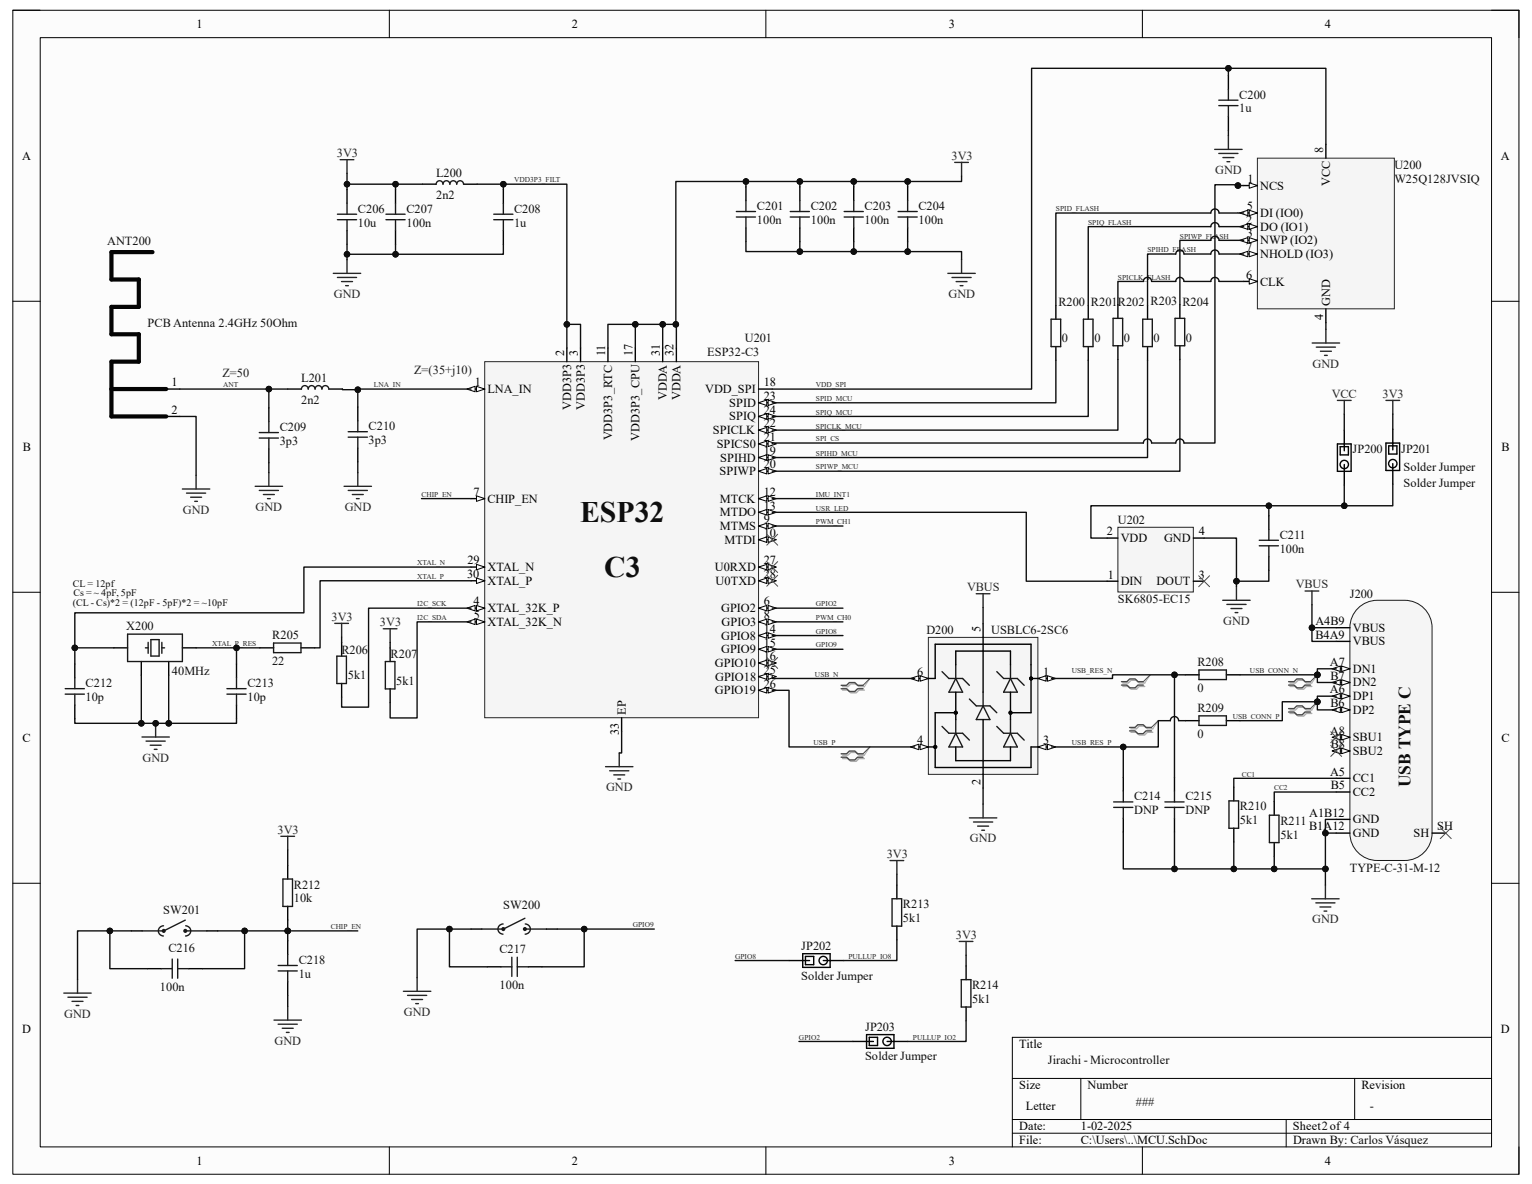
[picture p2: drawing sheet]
<svg xmlns="http://www.w3.org/2000/svg" width="279mm" height="216mm" viewBox="0 0 279 216" stroke-linecap="round" stroke-linejoin="round" font-family="sans-serif">
<defs><g id="words">
<g font-size="5.4" fill="#0e0e0e">
<text x="105.8" y="95.2">ESP32</text>
<text x="110.2" y="105.2">C3</text>
</g>
<text font-size="3.2" fill="#0e0e0e" x="257.2" y="143.6" transform="rotate(-90 257.2 143.6)">USB TYPE C</text>
<g font-size="2.2">
<text x="35.8" y="5.1">1</text>
<text x="104.3" y="5.1">2</text>
<text x="173.1" y="5.1">3</text>
<text x="241.6" y="5.1">4</text>
<text x="4" y="29.2">A</text>
<text x="241.3" y="27.9" transform="rotate(-90 241.3 27.9)">8</text>
<text x="273.7" y="29.2">A</text>
<text x="227.5" y="33.3">1</text>
<text x="229.8" y="34.6">NCS</text>
<text x="242.6" y="33.9" transform="rotate(-90 242.6 33.9)">VCC</text>
<text x="227.3" y="40.8">2</text>
<text x="227.4" y="38.3">5</text>
<text x="229.8" y="39.6">DI (IO0)</text>
<text x="227.3" y="45.8">7</text>
<text x="227.4" y="43.3">3</text>
<text x="229.8" y="42.1">DO (IO1)</text>
<text x="229.8" y="44.6">NWP (IO2)</text>
<text x="229.8" y="47.1">NHOLD (IO3)</text>
<text x="227.3" y="50.8">6</text>
<text x="229.8" y="52.1">CLK</text>
<text x="241.3" y="58.3" transform="rotate(-90 241.3 58.3)">4</text>
<text x="242.6" y="55.8" transform="rotate(-90 242.6 55.8)">GND</text>
<text x="102.9" y="65" transform="rotate(-90 102.9 65)">2</text>
<text x="105.4" y="65" transform="rotate(-90 105.4 65)">3</text>
<text x="110.4" y="65" transform="rotate(-90 110.4 65)">11</text>
<text x="115.4" y="65" transform="rotate(-90 115.4 65)">17</text>
<text x="120.4" y="65" transform="rotate(-90 120.4 65)">31</text>
<text x="122.9" y="65" transform="rotate(-90 122.9 65)">32</text>
<text x="31.3" y="70.4">1</text>
<text x="86.6" y="70.4">1</text>
<text x="88.9" y="71.7">LNA_IN</text>
<text x="128.6" y="71.7">VDD_SPI</text>
<text x="139.3" y="70.4">18</text>
<text x="31.3" y="75.4">2</text>
<text x="104.1" y="74.7" transform="rotate(-90 104.1 74.7)">VDD3P3</text>
<text x="106.6" y="74.7" transform="rotate(-90 106.6 74.7)">VDD3P3</text>
<text x="121.6" y="72.9" transform="rotate(-90 121.6 72.9)">VDDA</text>
<text x="124.1" y="72.9" transform="rotate(-90 124.1 72.9)">VDDA</text>
<text x="133" y="74.2">SPID</text>
<text x="133" y="76.7">SPIQ</text>
<text x="139.3" y="77.9">22</text>
<text x="139.3" y="72.9">23</text>
<text x="139.3" y="75.4">24</text>
<text x="4.1" y="82.2">B</text>
<text x="111.6" y="80.3" transform="rotate(-90 111.6 80.3)">VDD3P3_RTC</text>
<text x="116.6" y="80.3" transform="rotate(-90 116.6 80.3)">VDD3P3_CPU</text>
<text x="130" y="79.2">SPICLK</text>
<text x="130.7" y="81.7">SPICS0</text>
<text x="139.3" y="82.9">19</text>
<text x="139.3" y="80.4">21</text>
<text x="273.8" y="82.2">B</text>
<text x="131.2" y="86.7">SPIWP</text>
<text x="131.4" y="84.2">SPIHD</text>
<text x="139.3" y="85.4">20</text>
<text x="86.4" y="90.4">7</text>
<text x="88.9" y="91.7">CHIP_EN</text>
<text x="131.3" y="91.7">MTCK</text>
<text x="131.3" y="94.1">MTDO</text>
<text x="139.3" y="95.4">9</text>
<text x="139.3" y="90.4">12</text>
<text x="139.3" y="92.9">13</text>
<text x="131.3" y="96.6">MTMS</text>
<text x="132.1" y="99.1">MTDI</text>
<text x="139.3" y="97.9">10</text>
<text x="201.8" y="97.6">2</text>
<text x="204.4" y="98.8">VDD</text>
<text x="212.3" y="98.8">GND</text>
<text x="218.6" y="97.6">4</text>
<text x="85.2" y="105.4">30</text>
<text x="85.3" y="102.9">29</text>
<text x="88.9" y="104.1">XTAL_N</text>
<text x="88.9" y="106.6">XTAL_P</text>
<text x="130.4" y="104.1">U0RXD</text>
<text x="130.5" y="106.6">U0TXD</text>
<text x="139.3" y="102.9">27</text>
<text x="139.3" y="105.4">28</text>
<text x="202" y="105.5">1</text>
<text x="204.4" y="106.7">DIN</text>
<text x="210.9" y="106.7">DOUT</text>
<text x="218.6" y="105.5">3</text>
<text x="86.4" y="110.4">4</text>
<text x="86.4" y="112.9">5</text>
<text x="88.9" y="111.6">XTAL_32K_P</text>
<text x="131.5" y="111.6">GPIO2</text>
<text x="139.3" y="110.4">6</text>
<text x="139.3" y="112.9">8</text>
<text x="239.9" y="114">A4B9</text>
<text x="88.9" y="114.1">XTAL_32K_N</text>
<text x="131.5" y="116.6">GPIO8</text>
<text x="131.5" y="119.1">GPIO9</text>
<text x="131.6" y="114.1">GPIO3</text>
<text x="139.3" y="115.4">14</text>
<text x="139.3" y="117.9">15</text>
<text x="178.8" y="115.2" transform="rotate(-90 178.8 115.2)">5</text>
<text x="239.9" y="116.5">B4A9</text>
<text x="246.7" y="115.2">VBUS</text>
<text x="246.7" y="117.7">VBUS</text>
<text x="130.4" y="121.6">GPIO10</text>
<text x="130.4" y="124.1">GPIO18</text>
<text x="139.3" y="120.4">16</text>
<text x="139.3" y="122.9">25</text>
<text x="139.3" y="125.4">26</text>
<text x="167.3" y="123.2">6</text>
<text x="190.2" y="123.2">1</text>
<text x="242.5" y="121.5">A7</text>
<text x="242.7" y="124">B7</text>
<text x="246.7" y="125.2">DN2</text>
<text x="246.7" y="122.7">DN1</text>
<text x="114.1" y="130.3" transform="rotate(-90 114.1 130.3)">EP</text>
<text x="130.4" y="126.6">GPIO19</text>
<text x="242.5" y="126.4">A6</text>
<text x="242.7" y="128.9">B6</text>
<text x="246.7" y="127.7">DP1</text>
<text x="246.7" y="130.2">DP2</text>
<text x="4.1" y="135.3">C</text>
<text x="112.9" y="133.9" transform="rotate(-90 112.9 133.9)">33</text>
<text x="167.3" y="135.7">4</text>
<text x="190.2" y="135.7">3</text>
<text x="242.6" y="133.9">A8</text>
<text x="242.7" y="136.4">B8</text>
<text x="246.7" y="137.7">SBU2</text>
<text x="246.7" y="135.2">SBU1</text>
<text x="273.8" y="135.3">C</text>
<text x="178.8" y="143.2" transform="rotate(-90 178.8 143.2)">2</text>
<text x="242.6" y="141.4">A5</text>
<text x="242.7" y="143.9">B5</text>
<text x="246.7" y="142.7">CC1</text>
<text x="238.8" y="148.9">A1B12</text>
<text x="246.7" y="145.2">CC2</text>
<text x="238.8" y="151.4">B1A12</text>
<text x="246.7" y="150.2">GND</text>
<text x="246.7" y="152.7">GND</text>
<text x="257.8" y="152.7">SH</text>
<text x="262.1" y="151.4">SH</text>
<text x="4.1" y="188.3">D</text>
<text x="185.9" y="191.1">Title</text>
<text x="273.7" y="188.3">D</text>
<text x="185.9" y="198.6">Size</text>
<text x="187.1" y="202.4">Letter</text>
<text x="198.3" y="198.6">Number</text>
<text x="248.3" y="198.6">Revision</text>
<text x="185.9" y="206.1">Date:</text>
<text x="185.9" y="208.6">File:</text>
<text x="197.1" y="206.1">1-02-2025</text>
<text x="197.1" y="208.6">C:\Users\..\MCU.SchDoc</text>
<text x="235.8" y="206.1">Sheet2of 4</text>
<text x="235.8" y="208.6">Drawn By: Carlos Vásquez</text>
<text x="35.8" y="212.4">1</text>
<text x="104.3" y="212.4">2</text>
<text x="173.1" y="212.4">3</text>
<text x="241.6" y="212.4">4</text>
</g>
<g font-size="2.2" fill="#0e0e0e">
<text x="226" y="18">C200</text>
<text x="226" y="20.5">1u</text>
<text x="79.5" y="32.3">L200</text>
<text x="254.3" y="30.8">U200</text>
<text x="254.3" y="33.3">W25Q128JVSIQ</text>
<text x="65.3" y="38.8">C206</text>
<text x="65.3" y="41.3">10u</text>
<text x="74.1" y="38.8">C207</text>
<text x="74.1" y="41.3">100n</text>
<text x="79.5" y="36.3">2n2</text>
<text x="93.8" y="38.8">C208</text>
<text x="93.8" y="41.3">1u</text>
<text x="138" y="38.3">C201</text>
<text x="138" y="40.8">100n</text>
<text x="147.9" y="38.3">C202</text>
<text x="147.9" y="40.8">100n</text>
<text x="157.7" y="38.3">C203</text>
<text x="157.7" y="40.8">100n</text>
<text x="167.5" y="38.3">C204</text>
<text x="167.5" y="40.8">100n</text>
<text x="19.6" y="44.7">ANT200</text>
<text x="26.9" y="59.6">PCB Antenna 2.4GHz 50Ohm</text>
<text x="193" y="55.7">R200</text>
<text x="199" y="55.7">R201R202</text>
<text x="209.8" y="55.5">R203</text>
<text x="215.6" y="55.7">R204</text>
<text x="129" y="64.9">ESP32-C3</text>
<text x="135.8" y="62.4">U201</text>
<text x="193.7" y="62.4">0</text>
<text x="199.6" y="62.4">0</text>
<text x="205" y="62.3">0</text>
<text x="210.4" y="62.4">0</text>
<text x="216.3" y="62.3">0</text>
<text x="54.9" y="69.7">L201</text>
<text x="54.9" y="73.7">2n2</text>
<text x="51" y="78.6">C209</text>
<text x="51" y="81.1">3p3</text>
<text x="67.2" y="78.5">C210</text>
<text x="67.2" y="81">3p3</text>
<text x="246.7" y="82.7">JP200</text>
<text x="255.5" y="82.5">JP201</text>
<text x="256" y="85.8">Solder Jumper</text>
<text x="256" y="88.8">Solder Jumper</text>
<text x="203.9" y="95.6">U202</text>
<text x="233.4" y="98.3">C211</text>
<text x="233.4" y="100.8">100n</text>
<text x="203.9" y="109.9">SK6805-EC15</text>
<text x="246.2" y="109">J200</text>
<text x="23" y="114.9">X200</text>
<text x="49.7" y="116.5">R205</text>
<text x="62.3" y="119.2">R206</text>
<text x="71.2" y="120">R207</text>
<text x="169" y="115.7">D200</text>
<text x="180.8" y="115.7">USBLC6-2SC6</text>
<text x="15.6" y="125.3">C212</text>
<text x="31.3" y="123">40MHz</text>
<text x="45.1" y="125.3">C213</text>
<text x="49.7" y="121.2">22</text>
<text x="63.4" y="123.9">5k1</text>
<text x="72.3" y="124.9">5k1</text>
<text x="218.4" y="121.4">R208</text>
<text x="15.6" y="127.8">10p</text>
<text x="45.1" y="127.8">10p</text>
<text x="218.4" y="126.2">0</text>
<text x="218.4" y="129.8">R209</text>
<text x="218.4" y="134.5">0</text>
<text x="206.8" y="146">C214</text>
<text x="206.8" y="148.5">DNP</text>
<text x="216.2" y="146">C215</text>
<text x="216.2" y="148.5">DNP</text>
<text x="226.1" y="147.8">R210</text>
<text x="226.1" y="150.3">5k1</text>
<text x="233.5" y="150.4">R211</text>
<text x="233.5" y="152.9">5k1</text>
<text x="246.2" y="158.9">TYPE-C-31-M-12</text>
<text x="29.8" y="166.6">SW201</text>
<text x="53.6" y="162.1">R212</text>
<text x="53.6" y="164.5">10k</text>
<text x="91.8" y="165.8">SW200</text>
<text x="164.7" y="165.7">R213</text>
<text x="30.7" y="173.6">C216</text>
<text x="91.1" y="173.8">C217</text>
<text x="146.1" y="173.1">JP202</text>
<text x="164.7" y="168.1">5k1</text>
<text x="54.5" y="175.8">C218</text>
<text x="54.5" y="178.3">1u</text>
<text x="146.1" y="178.6">Solder Jumper</text>
<text x="29.2" y="180.6">100n</text>
<text x="91.1" y="180.3">100n</text>
<text x="177.3" y="180.4">R214</text>
<text x="177.3" y="182.9">5k1</text>
<text x="157.8" y="187.9">JP203</text>
<text x="157.8" y="193.4">Solder Jumper</text>
<text x="191.1" y="194">Jirachi - Microcontroller</text>
<text x="207.1" y="201.7">###</text>
<text x="249.8" y="202.4">-</text>
</g>
<g font-size="2.2" fill="#262626">
<text x="61.4" y="28.6">3V3</text>
<text x="173.5" y="29.1">3V3</text>
<text x="221.6" y="31.7">GND</text>
<text x="60.9" y="54.4">GND</text>
<text x="173" y="54.4">GND</text>
<text x="239.4" y="67.1">GND</text>
<text x="242.9" y="72.5">VCC</text>
<text x="252.1" y="72.5">3V3</text>
<text x="33.4" y="93.6">GND</text>
<text x="46.6" y="93.2">GND</text>
<text x="62.9" y="93.2">GND</text>
<text x="176.4" y="107.7">VBUS</text>
<text x="236.3" y="107.3">VBUS</text>
<text x="60.5" y="113.2">3V3</text>
<text x="223.1" y="114">GND</text>
<text x="69.3" y="114.1">3V3</text>
<text x="26" y="138.9">GND</text>
<text x="110.5" y="144.3">GND</text>
<text x="50.6" y="152">3V3</text>
<text x="176.9" y="153.6">GND</text>
<text x="161.7" y="156.4">3V3</text>
<text x="174.3" y="171.2">3V3</text>
<text x="239.3" y="168.4">GND</text>
<text x="11.7" y="185.6">GND</text>
<text x="73.7" y="185.3">GND</text>
<text x="50.1" y="190.5">GND</text>
</g>
<g font-size="2.2" fill="#1c1c1c">
<text x="40.6" y="68.7">Z=50</text>
<text x="75.5" y="68.2">Z=(35+j10)</text>
</g>
<g font-size="1.8" fill="#0e0e0e">
<text x="13.3" y="107">CL = 12pf</text>
<text x="13.3" y="110.4">(CL - Cs)*2 = (12pF - 5pF)*2 = ~10pF</text>
<text x="13.4" y="108.7">Cs = ~ 4pF, 5pF</text>
</g>
<g font-size="1.4" fill="#262626">
<text x="93.8" y="33.3">VDD3P3_FILT</text>
<text x="192.6" y="38.5">SPID_FLASH</text>
<text x="198.5" y="41">SPIQ_FLASH</text>
<text x="209.3" y="46">SPIHD_FLASH</text>
<text x="215.2" y="43.5">SPIWP_FLASH</text>
<text x="203.9" y="51">SPICLK_FLASH</text>
<text x="40.7" y="70.7">ANT</text>
<text x="68.2" y="70.7">LNA_IN</text>
<text x="148.8" y="70.7">VDD_SPI</text>
<text x="148.8" y="73.2">SPID_MCU</text>
<text x="148.8" y="75.6">SPIQ_MCU</text>
<text x="148.8" y="78.1">SPICLK_MCU</text>
<text x="148.8" y="80.5">SPI_CS</text>
<text x="148.8" y="83.1">SPIHD_MCU</text>
<text x="148.8" y="85.6">SPIWP_MCU</text>
<text x="76.9" y="90.6">CHIP_EN</text>
<text x="148.8" y="95.6">PWM_CH1</text>
<text x="148.8" y="93.1">USR_LED</text>
<text x="148.8" y="90.6">IMU_INT1</text>
<text x="76.1" y="103.1">XTAL_N</text>
<text x="76.1" y="105.6">XTAL_P</text>
<text x="76.1" y="110.6">I2C_SCK</text>
<text x="76.1" y="113.1">I2C_SDA</text>
<text x="148.8" y="110.6">GPIO2</text>
<text x="148.8" y="113.1">PWM_CH0</text>
<text x="38.7" y="117.8">XTAL_P_RES</text>
<text x="148.8" y="118.1">GPIO9</text>
<text x="148.8" y="115.6">GPIO8</text>
<text x="148.6" y="123.4">USB_N</text>
<text x="195.5" y="122.7">USB_RES_N</text>
<text x="228" y="122.7">USB_CONN_N</text>
<text x="224.8" y="131.1">USB_CONN_P</text>
<text x="148.3" y="135.9">USB_P</text>
<text x="195.5" y="135.9">USB_RES_P</text>
<text x="226.5" y="141.6">CC1</text>
<text x="232.4" y="144.1">CC2</text>
<text x="60.3" y="169.4">CHIP_EN</text>
<text x="115.4" y="169.1">GPIO9</text>
<text x="134.1" y="174.8">GPIO8</text>
<text x="154.7" y="174.8">PULLUP_IO8</text>
<text x="145.7" y="189.6">GPIO2</text>
<text x="166.5" y="189.6">PULLUP_IO2</text>
</g>
</g></defs>
<path d="M2.3 1.9h274.7v212.2h-274.7z" fill-rule="evenodd" fill="#fcfcfc"/>
<path d="M2.3 1.9h274.7v212.2h-274.7z" fill="none" stroke="#000" stroke-width=".18"/>
<path d="M7.3 6.9h264.7v202.2h-264.7z" fill-rule="evenodd" fill="#fcfcfc"/>
<g fill="none" stroke="#000" stroke-width=".18">
<path d="M2.3 1.9h5M7.3 6.9h264.7v202.2h-264.7zM71 1.9v5M139.7 1.9v5M208.3 1.9v5M272 1.9h5v5M2.3 54.9h5M272 54.9h5M2.3 108h5M272 108h5M2.3 161.1h5M272 161.1h5"/>
<path d="M184.6 196.6h87.4M197.1 196.6v7.5M247.1 196.6v7.5M272 189.2h-87.4v19.9M71 209.1v5M139.7 209.1v5M184.6 204.1h87.4M184.6 206.6h87.4M208.3 209.1v5M234.6 204.1v5M277 209.1v5"/>
</g>
<path d="M88.4 66h49.9v64.9h-49.9z" fill-rule="evenodd" fill="#f5f5f5"/>
<path d="M88.4 66h49.9v64.9h-49.9z" fill="none" stroke="#262626" stroke-width=".18"/>
<path d="M85.9 70.9h2.5" fill="none" stroke="#000" stroke-width=".25"/>
<path d="M86.9 70.4l1.5 .5-1.5 .5z" fill="#fbfbfb"/>
<path d="M86.9 70.4l1.5 .5-1.5 .5z" fill="none" stroke="#000" stroke-width=".18"/>
<path d="M85.1 70.9l1.5-.5v1z" fill="#fbfbfb"/>
<path d="M85.1 70.9l1.5-.5v1z" fill="none" stroke="#000" stroke-width=".18"/>
<path d="M103.4 63.5v2.5M105.9 63.5v2.5M85.9 110.9h2.5" fill="none" stroke="#000" stroke-width=".25"/>
<path d="M86.9 110.4l1.5 .5-1.5 .5z" fill="#fbfbfb"/>
<path d="M86.9 110.4l1.5 .5-1.5 .5z" fill="none" stroke="#000" stroke-width=".18"/>
<path d="M85.1 110.9l1.5-.5v1z" fill="#fbfbfb"/>
<path d="M85.1 110.9l1.5-.5v1z" fill="none" stroke="#000" stroke-width=".18"/>
<path d="M85.9 113.4h2.5" fill="none" stroke="#000" stroke-width=".25"/>
<path d="M86.9 112.9l1.5 .5-1.5 .5z" fill="#fbfbfb"/>
<path d="M86.9 112.9l1.5 .5-1.5 .5z" fill="none" stroke="#000" stroke-width=".18"/>
<path d="M85.1 113.4l1.5-.5v1z" fill="#fbfbfb"/>
<path d="M85.1 113.4l1.5-.5v1z" fill="none" stroke="#000" stroke-width=".18"/>
<path d="M138.3 110.9h2.5" fill="none" stroke="#000" stroke-width=".25"/>
<path d="M138.3 110.9l1.5-.5v1z" fill="#fbfbfb"/>
<path d="M138.3 110.9l1.5-.5v1z" fill="none" stroke="#000" stroke-width=".18"/>
<path d="M140.1 110.4l1.5 .5-1.5 .5z" fill="#fbfbfb"/>
<path d="M140.1 110.4l1.5 .5-1.5 .5z" fill="none" stroke="#000" stroke-width=".18"/>
<path d="M85.9 90.9h2.5" fill="none" stroke="#000" stroke-width=".25"/>
<path d="M86.9 90.4l1.5 .5-1.5 .5z" fill="#fbfbfb"/>
<path d="M86.9 90.4l1.5 .5-1.5 .5z" fill="none" stroke="#000" stroke-width=".18"/>
<path d="M138.3 113.4h2.5" fill="none" stroke="#000" stroke-width=".25"/>
<path d="M138.3 113.4l1.5-.5v1z" fill="#fbfbfb"/>
<path d="M138.3 113.4l1.5-.5v1z" fill="none" stroke="#000" stroke-width=".18"/>
<path d="M140.1 112.9l1.5 .5-1.5 .5z" fill="#fbfbfb"/>
<path d="M140.1 112.9l1.5 .5-1.5 .5z" fill="none" stroke="#000" stroke-width=".18"/>
<path d="M138.3 95.9h2.5" fill="none" stroke="#000" stroke-width=".25"/>
<path d="M138.3 95.9l1.5-.5v1z" fill="#fbfbfb"/>
<path d="M138.3 95.9l1.5-.5v1z" fill="none" stroke="#000" stroke-width=".18"/>
<path d="M140.1 95.4l1.5 .5-1.5 .5z" fill="#fbfbfb"/>
<path d="M140.1 95.4l1.5 .5-1.5 .5z" fill="none" stroke="#000" stroke-width=".18"/>
<path d="M138.3 98.4h2.5" fill="none" stroke="#000" stroke-width=".25"/>
<path d="M138.3 98.4l1.5-.5v1z" fill="#fbfbfb"/>
<path d="M138.3 98.4l1.5-.5v1z" fill="none" stroke="#000" stroke-width=".18"/>
<path d="M140.1 97.9l1.5 .5-1.5 .5z" fill="#fbfbfb"/>
<path d="M140.1 97.9l1.5 .5-1.5 .5z" fill="none" stroke="#000" stroke-width=".18"/>
<path d="M110.9 63.5v2.5M138.3 90.9h2.5" fill="none" stroke="#000" stroke-width=".25"/>
<path d="M138.3 90.9l1.5-.5v1z" fill="#fbfbfb"/>
<path d="M138.3 90.9l1.5-.5v1z" fill="none" stroke="#000" stroke-width=".18"/>
<path d="M140.1 90.4l1.5 .5-1.5 .5z" fill="#fbfbfb"/>
<path d="M140.1 90.4l1.5 .5-1.5 .5z" fill="none" stroke="#000" stroke-width=".18"/>
<path d="M138.3 93.4h2.5" fill="none" stroke="#000" stroke-width=".25"/>
<path d="M138.3 93.4l1.5-.5v1z" fill="#fbfbfb"/>
<path d="M138.3 93.4l1.5-.5v1z" fill="none" stroke="#000" stroke-width=".18"/>
<path d="M140.1 92.9l1.5 .5-1.5 .5z" fill="#fbfbfb"/>
<path d="M140.1 92.9l1.5 .5-1.5 .5z" fill="none" stroke="#000" stroke-width=".18"/>
<path d="M138.3 115.9h2.5" fill="none" stroke="#000" stroke-width=".25"/>
<path d="M138.3 115.9l1.5-.5v1z" fill="#fbfbfb"/>
<path d="M138.3 115.9l1.5-.5v1z" fill="none" stroke="#000" stroke-width=".18"/>
<path d="M140.1 115.4l1.5 .5-1.5 .5z" fill="#fbfbfb"/>
<path d="M140.1 115.4l1.5 .5-1.5 .5z" fill="none" stroke="#000" stroke-width=".18"/>
<path d="M138.3 118.4h2.5" fill="none" stroke="#000" stroke-width=".25"/>
<path d="M138.3 118.4l1.5-.5v1z" fill="#fbfbfb"/>
<path d="M138.3 118.4l1.5-.5v1z" fill="none" stroke="#000" stroke-width=".18"/>
<path d="M140.1 117.9l1.5 .5-1.5 .5z" fill="#fbfbfb"/>
<path d="M140.1 117.9l1.5 .5-1.5 .5z" fill="none" stroke="#000" stroke-width=".18"/>
<path d="M138.3 120.9h2.5" fill="none" stroke="#000" stroke-width=".25"/>
<path d="M138.3 120.9l1.5-.5v1z" fill="#fbfbfb"/>
<path d="M138.3 120.9l1.5-.5v1z" fill="none" stroke="#000" stroke-width=".18"/>
<path d="M140.1 120.4l1.5 .5-1.5 .5z" fill="#fbfbfb"/>
<path d="M140.1 120.4l1.5 .5-1.5 .5z" fill="none" stroke="#000" stroke-width=".18"/>
<path d="M115.9 63.5v2.5M138.3 70.9h2.5M138.3 83.4h2.5" fill="none" stroke="#000" stroke-width=".25"/>
<path d="M138.3 83.4l1.5-.5v1z" fill="#fbfbfb"/>
<path d="M138.3 83.4l1.5-.5v1z" fill="none" stroke="#000" stroke-width=".18"/>
<path d="M140.1 82.9l1.5 .5-1.5 .5z" fill="#fbfbfb"/>
<path d="M140.1 82.9l1.5 .5-1.5 .5z" fill="none" stroke="#000" stroke-width=".18"/>
<path d="M138.3 85.9h2.5" fill="none" stroke="#000" stroke-width=".25"/>
<path d="M138.3 85.9l1.5-.5v1z" fill="#fbfbfb"/>
<path d="M138.3 85.9l1.5-.5v1z" fill="none" stroke="#000" stroke-width=".18"/>
<path d="M140.1 85.4l1.5 .5-1.5 .5z" fill="#fbfbfb"/>
<path d="M140.1 85.4l1.5 .5-1.5 .5z" fill="none" stroke="#000" stroke-width=".18"/>
<path d="M138.3 80.9h2.5" fill="none" stroke="#000" stroke-width=".25"/>
<path d="M138.3 80.9l1.5-.5v1z" fill="#fbfbfb"/>
<path d="M138.3 80.9l1.5-.5v1z" fill="none" stroke="#000" stroke-width=".18"/>
<path d="M140.1 80.4l1.5 .5-1.5 .5z" fill="#fbfbfb"/>
<path d="M140.1 80.4l1.5 .5-1.5 .5z" fill="none" stroke="#000" stroke-width=".18"/>
<path d="M138.3 78.4h2.5" fill="none" stroke="#000" stroke-width=".25"/>
<path d="M138.3 78.4l1.5-.5v1z" fill="#fbfbfb"/>
<path d="M138.3 78.4l1.5-.5v1z" fill="none" stroke="#000" stroke-width=".18"/>
<path d="M140.1 77.9l1.5 .5-1.5 .5z" fill="#fbfbfb"/>
<path d="M140.1 77.9l1.5 .5-1.5 .5z" fill="none" stroke="#000" stroke-width=".18"/>
<path d="M138.3 73.4h2.5" fill="none" stroke="#000" stroke-width=".25"/>
<path d="M138.3 73.4l1.5-.5v1z" fill="#fbfbfb"/>
<path d="M138.3 73.4l1.5-.5v1z" fill="none" stroke="#000" stroke-width=".18"/>
<path d="M140.1 72.9l1.5 .5-1.5 .5z" fill="#fbfbfb"/>
<path d="M140.1 72.9l1.5 .5-1.5 .5z" fill="none" stroke="#000" stroke-width=".18"/>
<path d="M138.3 75.9h2.5" fill="none" stroke="#000" stroke-width=".25"/>
<path d="M138.3 75.9l1.5-.5v1z" fill="#fbfbfb"/>
<path d="M138.3 75.9l1.5-.5v1z" fill="none" stroke="#000" stroke-width=".18"/>
<path d="M140.1 75.4l1.5 .5-1.5 .5z" fill="#fbfbfb"/>
<path d="M140.1 75.4l1.5 .5-1.5 .5z" fill="none" stroke="#000" stroke-width=".18"/>
<path d="M138.3 123.4h2.5" fill="none" stroke="#000" stroke-width=".25"/>
<path d="M138.3 123.4l1.5-.5v1z" fill="#fbfbfb"/>
<path d="M138.3 123.4l1.5-.5v1z" fill="none" stroke="#000" stroke-width=".18"/>
<path d="M140.1 122.9l1.5 .5-1.5 .5z" fill="#fbfbfb"/>
<path d="M140.1 122.9l1.5 .5-1.5 .5z" fill="none" stroke="#000" stroke-width=".18"/>
<path d="M138.3 125.9h2.5" fill="none" stroke="#000" stroke-width=".25"/>
<path d="M138.3 125.9l1.5-.5v1z" fill="#fbfbfb"/>
<path d="M138.3 125.9l1.5-.5v1z" fill="none" stroke="#000" stroke-width=".18"/>
<path d="M140.1 125.4l1.5 .5-1.5 .5z" fill="#fbfbfb"/>
<path d="M140.1 125.4l1.5 .5-1.5 .5z" fill="none" stroke="#000" stroke-width=".18"/>
<path d="M138.3 103.4h2.5" fill="none" stroke="#000" stroke-width=".25"/>
<path d="M138.3 103.4l1.5-.5v1z" fill="#fbfbfb"/>
<path d="M138.3 103.4l1.5-.5v1z" fill="none" stroke="#000" stroke-width=".18"/>
<path d="M140.1 102.9l1.5 .5-1.5 .5z" fill="#fbfbfb"/>
<path d="M140.1 102.9l1.5 .5-1.5 .5z" fill="none" stroke="#000" stroke-width=".18"/>
<path d="M138.3 105.9h2.5" fill="none" stroke="#000" stroke-width=".25"/>
<path d="M138.3 105.9l1.5-.5v1z" fill="#fbfbfb"/>
<path d="M138.3 105.9l1.5-.5v1z" fill="none" stroke="#000" stroke-width=".18"/>
<path d="M140.1 105.4l1.5 .5-1.5 .5z" fill="#fbfbfb"/>
<path d="M140.1 105.4l1.5 .5-1.5 .5z" fill="none" stroke="#000" stroke-width=".18"/>
<path d="M85.9 103.4h2.5" fill="none" stroke="#000" stroke-width=".25"/>
<path d="M86.9 102.9l1.5 .5-1.5 .5z" fill="#fbfbfb"/>
<path d="M86.9 102.9l1.5 .5-1.5 .5z" fill="none" stroke="#000" stroke-width=".18"/>
<path d="M85.9 105.9h2.5" fill="none" stroke="#000" stroke-width=".25"/>
<path d="M86.9 105.4l1.5 .5-1.5 .5z" fill="#fbfbfb"/>
<path d="M86.9 105.4l1.5 .5-1.5 .5z" fill="none" stroke="#000" stroke-width=".18"/>
<path d="M120.9 63.5v2.5M123.4 63.5v2.5M20.8 118.1h2.5M33.3 118.1h2.5M25.8 120.6v2.5M30.8 120.6v2.5M43.1 121.1v2.5M43.1 128.6v2.5M113.4 130.9v2.5" fill="none" stroke="#000" stroke-width=".25"/>
<path d="M174.1 29.6h2.5M175.4 29.6v2.5M172.9 49.8h5M173.6 50.6h3.5M174.4 51.4h2M175.1 52.1h.5M175.4 47.3v2.5M25.9 134.4h5M26.6 135.1h3.5M27.4 135.9h2M28.1 136.6h.5M28.4 131.9v2.5" fill="none" stroke="#262626" stroke-width=".25"/>
<path d="M23.3 115.6h10v5h-10zM26.5 118.1h.5M27 117.1v2M27.5 116.6h1.5v3h-1.5zM29.5 117.1v2M29.5 118.1h.5M41.4 125.6h3.5M41.4 126.6h3.5M43.1 123.6v2M43.1 126.6v2" fill="none" stroke="#1c1c1c" stroke-width=".25"/>
<circle cx="28.4" cy="131.9" r=".5" fill="#0e0e0e"/>
<circle cx="28.4" cy="131.9" r=".5" fill="none" stroke="#0e0e0e" stroke-width=".18"/>
<path d="M47.4 118.1h2.5M54.9 118.1h2.5M13.6 121.1v2.5M13.6 128.6v2.5" fill="none" stroke="#000" stroke-width=".25"/>
<path d="M49.9 117.3h5v1.7h-5zM11.9 125.6h3.5M11.9 126.6h3.5M13.6 123.6v2M13.6 126.6v2M25.9 169.7h4" fill="none" stroke="#1c1c1c" stroke-width=".25"/>
<path d="M110.4 139.8h5M112.9 137.3v2.5M111.2 140.6h3.5M111.9 141.3h2M112.7 142h.5" fill="none" stroke="#262626" stroke-width=".25"/>
<circle cx="29.9" cy="169.7" r=".25" fill="#1c1c1c"/>
<g fill="none" stroke="#1c1c1c" stroke-width=".25">
<path d="M33.8 169.7h3.9"/>
<circle cx="29.9" cy="169.7" r=".25"/>
</g>
<circle cx="33.8" cy="169.7" r=".25" fill="#1c1c1c"/>
<g fill="none" stroke="#1c1c1c" stroke-width=".25">
<path d="M222.3 19.3h3.5M222.3 18.3h3.5M224 16.3v2M224 19.3v2M191.7 58.2h1.7v5h-1.7zM197.6 58.2h1.7v5h-1.7zM203 58h1.7v5h-1.7zM208.4 58.2h1.8v5h-1.8zM214.3 58h1.8v5h-1.8zM29.4 176.6h2M29.8 168.8a.93 .93 0 0 0-.9 .9 .93 .93 0 0 0 .9 1M31.4 174.9v3.5"/>
<path d="M32.4 174.9v3.5M32.4 176.6h2M33.8 167.8l-3.9 1.9M33.9 168.8a.93 .93 0 0 1 .9 1 .93 .93 0 0 1-1 .9M50.7 177h3.5M50.7 176.1h3.5M51.6 160.3h1.7v5h-1.7zM52.5 174.1v2M52.5 177v2"/>
<circle cx="33.8" cy="169.7" r=".25"/>
</g>
<g fill="none" stroke="#000" stroke-width=".25">
<path d="M224 13.8v2.5M224 21.3v2.5M192.6 55.7v2.5M198.5 55.7v2.5M203.9 55.6v2.4M209.3 55.7v2.5M215.2 55.6v2.4M192.6 63.2v2.5M198.5 63.2v2.5M203.9 63v2.5M209.3 63.2v2.5M215.2 63v2.5"/>
<path d="M52.5 157.8v2.5M24 169.7h1.9M26.9 176.6h2.5M34.4 176.6h2.5M37.7 169.7h2M52.5 165.3v2.5M52.5 171.6v2.5M52.5 179v2.5"/>
</g>
<g fill="none" stroke="#262626" stroke-width=".25">
<path d="M221.5 27.2h5M222.3 28h3.5M223 28.7h2M223.8 29.5h.5M224 24.7v2.5M239.3 62.5h5M240.1 63.3h3.5M240.8 64.1h2M241.6 64.8h.5M241.8 60.1v2.4M51.2 152.5h2.5M52.5 152.5v2.5"/>
<path d="M14.1 178.6v2.5M11.6 181.1h5M12.4 181.8h3.5M13.1 182.6h2M13.9 183.3h.5M50 186h5M50.7 186.8h3.5M51.5 187.5h2M52.2 188.3h.5M52.5 183.5v2.5"/>
</g>
<path d="M247.4 111.2a5 5 0 0 1 3.8-1.7h5a5 5 0 0 1 5 5v37.4a5 5 0 0 1-5 5h-5a5 5 0 0 1-5-5v-37.4a5 5 0 0 1 1.2-3.3z" fill-rule="evenodd" fill="#f5f5f5"/>
<path d="M247.4 111.2a5 5 0 0 1 3.8-1.7h5a5 5 0 0 1 5 5v37.4a5 5 0 0 1-5 5h-5a5 5 0 0 1-5-5v-37.4a5 5 0 0 1 1.2-3.3z" fill="none" stroke="#1c1c1c" stroke-width=".18"/>
<path d="M243.7 114.5h2.5M243.7 136.9h2.5M243.7 149.4h2.5M243.7 141.9h2.5" fill="none" stroke="#000" stroke-width=".25"/>
<path d="M244.7 136.4l1.5 .5-1.5 .5z" fill="#fbfbfb"/>
<path d="M244.7 136.4l1.5 .5-1.5 .5z" fill="none" stroke="#000" stroke-width=".18"/>
<path d="M242.9 136.9l1.5-.5v1z" fill="#fbfbfb"/>
<path d="M242.9 136.9l1.5-.5v1z" fill="none" stroke="#000" stroke-width=".18"/>
<path d="M243.7 126.9h2.5" fill="none" stroke="#000" stroke-width=".25"/>
<path d="M244.7 126.4l1.5 .5-1.5 .5z" fill="#fbfbfb"/>
<path d="M244.7 126.4l1.5 .5-1.5 .5z" fill="none" stroke="#000" stroke-width=".18"/>
<path d="M242.9 126.9l1.5-.5v1z" fill="#fbfbfb"/>
<path d="M242.9 126.9l1.5-.5v1z" fill="none" stroke="#000" stroke-width=".18"/>
<path d="M243.7 124.4h2.5" fill="none" stroke="#000" stroke-width=".25"/>
<path d="M244.7 124l1.5 .4-1.5 .5z" fill="#fbfbfb"/>
<path d="M244.7 124l1.5 .4-1.5 .5z" fill="none" stroke="#000" stroke-width=".18"/>
<path d="M242.9 124.4l1.5-.4v.9z" fill="#fbfbfb"/>
<path d="M242.9 124.4l1.5-.4v.9z" fill="none" stroke="#000" stroke-width=".18"/>
<path d="M243.7 122h2.5" fill="none" stroke="#000" stroke-width=".25"/>
<path d="M244.7 121.5l1.5 .5-1.5 .4z" fill="#fbfbfb"/>
<path d="M244.7 121.5l1.5 .5-1.5 .4z" fill="none" stroke="#000" stroke-width=".18"/>
<path d="M242.9 122l1.5-.5v.9z" fill="#fbfbfb"/>
<path d="M242.9 122l1.5-.5v.9z" fill="none" stroke="#000" stroke-width=".18"/>
<path d="M243.7 129.4h2.5" fill="none" stroke="#000" stroke-width=".25"/>
<path d="M244.7 128.9l1.5 .5-1.5 .5z" fill="#fbfbfb"/>
<path d="M244.7 128.9l1.5 .5-1.5 .5z" fill="none" stroke="#000" stroke-width=".18"/>
<path d="M242.9 129.4l1.5-.5v1z" fill="#fbfbfb"/>
<path d="M242.9 129.4l1.5-.5v1z" fill="none" stroke="#000" stroke-width=".18"/>
<path d="M243.7 134.4h2.5" fill="none" stroke="#000" stroke-width=".25"/>
<path d="M244.7 133.9l1.5 .5-1.5 .5z" fill="#fbfbfb"/>
<path d="M244.7 133.9l1.5 .5-1.5 .5z" fill="none" stroke="#000" stroke-width=".18"/>
<path d="M242.9 134.4l1.5-.5v1z" fill="#fbfbfb"/>
<path d="M242.9 134.4l1.5-.5v1z" fill="none" stroke="#000" stroke-width=".18"/>
<path d="M243.7 117h2.5M225 143.5v2.5M225 151v2.5M232.4 146.2v2.5M232.4 153.6v2.5M243.7 144.4h2.5M243.7 151.9h2.5M261.2 151.9h2.5" fill="none" stroke="#000" stroke-width=".25"/>
<path d="M239.2 163.9h5M240 164.6h3.5M240.7 165.4h2M241.5 166.1h.5M241.7 161.4v2.5" fill="none" stroke="#262626" stroke-width=".25"/>
<path d="M242.7 133.4l2 2M242.7 135.9l2 2M244.7 133.4l-2 2M244.7 135.9l-2 2M262.7 150.9l2 2M264.7 150.9l-2 2" fill="none" stroke="#4c4c4c" stroke-width=".18"/>
<path d="M224.1 146h1.8v5h-1.8zM231.5 148.7h1.8v4.9h-1.8z" fill="none" stroke="#1c1c1c" stroke-width=".25"/>
<path d="M169.3 116.2h20v25h-20z" fill-rule="evenodd" fill="#f5f5f5"/>
<path d="M169.3 116.2h20v25h-20z" fill="none" stroke="#262626" stroke-width=".18"/>
<path d="M181.8 132.5l1.2 1.2h2.5l1.3 1.3M184.3 133.7l1.2 2.5h-2.5zM184.3 131.2v2.5" fill="none" stroke="#1c1c1c" stroke-width=".25"/>
<path d="M189.3 123.7h2.5" fill="none" stroke="#000" stroke-width=".25"/>
<path d="M189.3 123.7l1.5-.5v1z" fill="#fbfbfb"/>
<path d="M189.3 123.7l1.5-.5v1z" fill="none" stroke="#000" stroke-width=".18"/>
<path d="M191 123.2l1.5 .5-1.5 .5z" fill="#fbfbfb"/>
<path d="M191 123.2l1.5 .5-1.5 .5z" fill="none" stroke="#000" stroke-width=".18"/>
<path d="M171.8 122.5l1.3 1.2h2.5l1.2 1.3M171.8 132.5l1.3 1.2h2.5l1.2 1.3M174.3 123.7l1.3 2.5h-2.5zM174.3 133.7l1.3 2.5h-2.5zM174.3 121.2v2.5M174.3 131.2v2.5M176.8 127.5l1.2 1.2h2.5l1.3 1.3M179.3 128.7l1.2 2.5h-2.5zM179.3 126.2v2.5M181.8 122.5l1.2 1.2h2.5l1.3 1.3M184.3 123.7l1.2 2.5h-2.5zM184.3 121.2v2.5" fill="none" stroke="#1c1c1c" stroke-width=".25"/>
<path d="M166.8 123.7h2.5" fill="none" stroke="#000" stroke-width=".25"/>
<path d="M167.8 123.2l1.5 .5-1.5 .5z" fill="#fbfbfb"/>
<path d="M167.8 123.2l1.5 .5-1.5 .5z" fill="none" stroke="#000" stroke-width=".18"/>
<path d="M166.1 123.7l1.5-.5v1z" fill="#fbfbfb"/>
<path d="M166.1 123.7l1.5-.5v1z" fill="none" stroke="#000" stroke-width=".18"/>
<path d="M179.3 113.7v2.5M166.8 136.2h2.5M179.3 141.2v2.5" fill="none" stroke="#000" stroke-width=".25"/>
<path d="M167.8 135.7l1.5 .5-1.5 .5z" fill="#fbfbfb"/>
<path d="M167.8 135.7l1.5 .5-1.5 .5z" fill="none" stroke="#000" stroke-width=".18"/>
<path d="M166.1 136.2l1.5-.5v1z" fill="#fbfbfb"/>
<path d="M166.1 136.2l1.5-.5v1z" fill="none" stroke="#000" stroke-width=".18"/>
<path d="M189.3 136.2h2.5" fill="none" stroke="#000" stroke-width=".25"/>
<path d="M189.3 136.2l1.5-.5v1z" fill="#fbfbfb"/>
<path d="M189.3 136.2l1.5-.5v1z" fill="none" stroke="#000" stroke-width=".18"/>
<path d="M191 135.7l1.5 .5-1.5 .5z" fill="#fbfbfb"/>
<path d="M191 135.7l1.5 .5-1.5 .5z" fill="none" stroke="#000" stroke-width=".18"/>
<g fill="none" stroke="#000" stroke-width=".25">
<path d="M179.3 116.2v10M169.3 123.7h1.3v-6.2h17.4v12.5h-3.7M169.3 136.2h1.3M174.3 121.2v-2.5h10v2.5M174.3 136.2v2.5h10v-2.5M174.3 126.2v5M174.3 130h-3.7v9.9M179.3 131.2v10M184.3 126.2v5M188 123.7h1.3M189.3 136.2h-1.3v3.8h-17.4M216.2 123.1h2.5"/>
<path d="M216.2 131.4h2.5M223.7 123.1h2.5M223.7 131.4h2.5M204.9 141.7v2.5M204.9 149.2v2.5M214.2 141.7v2.5M214.2 149.2v2.5"/>
<circle cx="170.6" cy="136.2" r=".25"/>
<circle cx="174.3" cy="130" r=".25"/>
<circle cx="184.3" cy="130" r=".25"/>
<circle cx="188" cy="123.7" r=".25"/>
</g>
<path d="M178 108.3h2.5M179.3 108.3v2.5M238 107.8h2.5M239.3 107.8v2.5M176.8 149.1h5M177.5 149.9h3.5M178.3 150.6h2M179 151.4h.5M179.3 146.6v2.5" fill="none" stroke="#262626" stroke-width=".25"/>
<path d="M218.7 122.2h5v1.7h-5zM218.7 130.5h5v1.8h-5zM203.1 147.2h3.5M203.1 146.2h3.5M204.9 144.2v2M204.9 147.2v2M212.4 147.2h3.5M212.4 146.2h3.5M214.2 144.2v2M214.2 147.2v2" fill="none" stroke="#1c1c1c" stroke-width=".25"/>
<path d="M235.3 125.2h1l.4 .5h1.1l.5-.5h.9M235.3 124.5h1l.4-.5h1.1l.5 .5h.9" fill="none" stroke="#aeaeae" stroke-width=".25"/>
<path d="M240.3 123.1l-1.1 1.4" fill="none" stroke="#aeaeae" stroke-width=".18"/>
<path d="M235 124.9h1l.5 .5h1l.5-.5h1M235 124.3h1l.5-.5h1l.5 .5h1" fill="none" stroke="#4c4c4c" stroke-width=".25"/>
<path d="M240.3 123.1l-1.3 1.2" fill="none" stroke="#4c4c4c" stroke-width=".18"/>
<circle cx="240.3" cy="123.1" r=".5" fill="#0e0e0e"/>
<circle cx="240.3" cy="123.1" r=".5" fill="none" stroke="#0e0e0e" stroke-width=".18"/>
<path d="M235.3 130.1h1l.4 .5h1.1l.5-.5h.9M235.3 129.5h1l.4-.5h1.1l.5 .5h.9" fill="none" stroke="#aeaeae" stroke-width=".25"/>
<path d="M240.3 128l-1.1 1.5" fill="none" stroke="#aeaeae" stroke-width=".18"/>
<path d="M235 129.8h1l.5 .5h1l.5-.5h1M235 129.2h1l.5-.5h1l.5 .5h1" fill="none" stroke="#4c4c4c" stroke-width=".25"/>
<path d="M240.3 128l-1.3 1.2" fill="none" stroke="#4c4c4c" stroke-width=".18"/>
<circle cx="240.3" cy="128" r=".5" fill="#0e0e0e"/>
<circle cx="240.3" cy="128" r=".5" fill="none" stroke="#0e0e0e" stroke-width=".18"/>
<path d="M153.7 125.8h1l.5 .5h1l.4-.5h1M153.7 125.2h1l.5-.5h1l.4 .5h1M153.7 138.3h1l.5 .5h1l.4-.5h1M153.7 137.7h1l.5-.5h1l.4 .5h1M204.8 125.2h1l.5 .5h1l.5-.5h1M204.8 124.5h1l.5-.5h1l.5 .5h1M206.3 133.5h1l.5 .5h.9l.6-.5h.9M206.3 132.9h1l.5-.5h.9l.6 .5h.9" fill="none" stroke="#aeaeae" stroke-width=".25"/>
<path d="M158.6 123.7l-1 1.5M158.6 136.2l-1 1.5M209.8 123.1l-1 1.4M211.2 131.4l-1 1.5" fill="none" stroke="#aeaeae" stroke-width=".18"/>
<path d="M153.4 125.6h1l.5 .5h1l.5-.5h1M153.4 125h1l.5-.5h1l.5 .5h1M153.4 138.1h1l.5 .5h1l.5-.5h1M153.4 137.5h1l.5-.5h1l.5 .5h1M204.5 124.9h1l.5 .5h1l.5-.5h1M204.5 124.3h1l.5-.5h1l.5 .5h1M206 133.3h1l.5 .5h1l.5-.5h1M206 132.7h1l.5-.5h1l.5 .5h1" fill="none" stroke="#4c4c4c" stroke-width=".25"/>
<path d="M158.6 123.7l-1.2 1.3M158.6 136.2l-1.2 1.3M209.8 123.1l-1.3 1.2M211.2 131.4l-1.2 1.3" fill="none" stroke="#4c4c4c" stroke-width=".18"/>
<path d="M77 33.6h2.5M84.5 33.6h2.5M91.8 34.6v2.5M91.8 42.1v2.5M30.3 70.9h2.5M30.3 75.9h2.5M49 74.4v2.5M52.5 70.9h2.5M60 70.9h2.5M65.3 74.2v2.5M49 81.9v2.5M65.3 81.7v2.5" fill="none" stroke="#000" stroke-width=".25"/>
<g fill="none" stroke="#1c1c1c" stroke-width=".25">
<path d="M79.5 33.6a.62 .62 0 0 1 .7-.6 .62 .62 0 0 1 .6 .6 .62 .62 0 0 1 .6-.6 .62 .62 0 0 1 .6 .6 .62 .62 0 0 1 .7-.6 .62 .62 0 0 1 .6 .6 .62 .62 0 0 1 .6-.6 .62 .62 0 0 1 .6 .6M90 39.1h3.5M91.8 37.1v2M90 40.1h3.5M91.8 40.1v2M47.3 79.9h3.5M47.3 78.9h3.5M49 76.9v2M49 79.9v2M55 70.9a.62 .62 0 0 1 .6-.6 .62 .62 0 0 1 .6 .6 .62 .62 0 0 1 .6-.6 .62 .62 0 0 1 .7 .6 .62 .62 0 0 1 .6-.6 .62 .62 0 0 1 .6 .6 .62 .62 0 0 1 .6-.6 .62 .62 0 0 1 .7 .6M63.5 79.7h3.5M63.5 78.7h3.5"/>
<path d="M65.3 76.7v2M65.3 79.7v2M87.9 169.4h3.9"/>
</g>
<g fill="none" stroke="#262626" stroke-width=".25">
<path d="M62 29.1h2.5M63.3 29.1v2.5M60.8 49.8h5M61.5 50.6h3.5M62.3 51.3h2M63 52.1h.5M63.3 47.3v2.5M33.3 89.2h5M34 89.9h3.5M34.8 90.7h2M35.5 91.4h.5M35.8 86.7v2.5"/>
<path d="M46.5 88.7h5M47.3 89.4h3.5M48 90.2h2M48.8 90.9h.5M49 86.2v2.5M62.8 88.7h4.9M63.5 89.4h3.5M64.3 90.2h2M65 90.9h.5M65.3 86.2v2.5"/>
</g>
<path d="M27.8 46h-7.5v5h5v5h-5v5h5v4.9h-5v10h10M20.3 70.9h10" fill="none" stroke="#000" stroke-width=".76"/>
<circle cx="91.8" cy="169.4" r=".25" fill="#1c1c1c"/>
<g fill="none" stroke="#1c1c1c" stroke-width=".25">
<path d="M95.7 169.4h4"/>
<circle cx="91.8" cy="169.4" r=".25"/>
</g>
<circle cx="95.7" cy="169.4" r=".25" fill="#1c1c1c"/>
<g fill="none" stroke="#1c1c1c" stroke-width=".25">
<path d="M61.5 39.1h3.5M63.3 37.1v2M70.4 39.1h3.5M72.1 37.1v2M134.3 38.6h3.5M134.3 39.6h3.5M136 36.6v2M136 39.6v2M144.1 38.6h3.5M144.1 39.6h3.5M145.9 36.6v2M145.9 39.6v2"/>
<path d="M154 38.6h3.4M154 39.6h3.4M155.7 36.6v2M155.7 39.6v2M163.8 38.6h3.5M163.8 39.6h3.5M165.5 36.6v2M165.5 39.6v2M61.5 40.1h3.5M63.3 40.1v2M70.4 40.1h3.5M72.1 40.1v2"/>
<path d="M61.4 119.6h1.8v5h-1.8zM70.3 120.6h1.7v5h-1.7zM91.3 176.3h2M91.8 168.5a.93 .93 0 0 0-1 .9 .93 .93 0 0 0 .9 .9M93.3 174.6v3.4M94.3 174.6v3.4M94.3 176.3h2M95.7 167.4l-3.9 2M95.8 168.5a.93 .93 0 0 1 .9 .9 .93 .93 0 0 1-.9 .9M162.7 163.9h1.7v5h-1.7zM175.3 178.6h1.8v5h-1.8z"/>
<circle cx="95.7" cy="169.4" r=".25"/>
</g>
<g fill="none" stroke="#000" stroke-width=".25">
<path d="M63.3 34.6v2.5M72.1 34.6v2.5M136 34.1v2.5M145.9 34.1v2.5M155.7 34.1v2.5M165.5 34.1v2.5M63.3 42.1v2.5M72.1 42.1v2.5M136 41.6v2.5M145.9 41.6v2.5M155.7 41.6v2.5M165.5 41.6v2.5"/>
<path d="M62.3 117.2v2.4M71.2 118.1v2.5M62.3 124.6v2.5M71.2 125.6v2.5M85.9 169.4h2M88.8 176.3h2.5M96.3 176.3h2.5M99.7 169.4h1.9M143.9 175.2h3.7M146.4 173.9h5v2.5h-5zM146.9 174.4h1.5v1.5h-1.5zM150.1 175.2h3.8"/>
<path d="M150.9 175.1a.76 .76 0 0 0-1.1-.6 .76 .76 0 0 0-.2 1.2 .76 .76 0 0 0 1.2-.3l.1-.2M163.6 161.4v2.5M163.6 168.9v2.5M176.2 176.1v2.5M155.5 189.9h3.8M158 188.7h5v2.5h-5zM158.5 189.2h1.5v1.4h-1.5zM161.8 189.9h3.7M176.2 183.6v2.5"/>
<circle cx="161.8" cy="189.9" r=".76"/>
</g>
<g fill="none" stroke="#262626" stroke-width=".25">
<path d="M61.1 113.7h2.5M62.3 113.7v2.5M69.9 114.7h2.5M71.2 114.7v2.5M223 109.5h5M223.8 110.2h3.5M224.5 111h2M225.3 111.7h.5M225.5 107v2.5M162.3 156.9h2.5M163.6 156.9v2.5M76.1 178.3v2.5"/>
<path d="M174.9 171.7h2.5M176.2 171.7v2.5M73.6 180.8h5M74.3 181.5h3.5M75.1 182.3h2M75.8 183h.5"/>
</g>
<path d="M139.8 102.4l2 2M139.8 104.9l2 2M141.8 102.4l-2 2M141.8 104.9l-2 2" fill="none" stroke="#4c4c4c" stroke-width=".18"/>
<path d="M229.3 28.8h25v27.5h-25z" fill-rule="evenodd" fill="#f5f5f5"/>
<path d="M229.3 28.8h25v27.5h-25z" fill="none" stroke="#262626" stroke-width=".18"/>
<path d="M226.8 33.8h2.5" fill="none" stroke="#000" stroke-width=".25"/>
<path d="M227.8 33.3l1.5 .5-1.5 .5z" fill="#fbfbfb"/>
<path d="M227.8 33.3l1.5 .5-1.5 .5z" fill="none" stroke="#000" stroke-width=".18"/>
<path d="M226.8 41.3h2.5" fill="none" stroke="#000" stroke-width=".25"/>
<path d="M227.8 40.8l1.5 .5-1.5 .5z" fill="#fbfbfb"/>
<path d="M227.8 40.8l1.5 .5-1.5 .5z" fill="none" stroke="#000" stroke-width=".18"/>
<path d="M226.1 41.3l1.5-.5v1z" fill="#fbfbfb"/>
<path d="M226.1 41.3l1.5-.5v1z" fill="none" stroke="#000" stroke-width=".18"/>
<path d="M226.8 43.8h2.5" fill="none" stroke="#000" stroke-width=".25"/>
<path d="M227.8 43.3l1.5 .5-1.5 .5z" fill="#fbfbfb"/>
<path d="M227.8 43.3l1.5 .5-1.5 .5z" fill="none" stroke="#000" stroke-width=".18"/>
<path d="M226.1 43.8l1.5-.5v1z" fill="#fbfbfb"/>
<path d="M226.1 43.8l1.5-.5v1z" fill="none" stroke="#000" stroke-width=".18"/>
<path d="M226.8 38.8h2.5M241.8 56.3v2.5" fill="none" stroke="#000" stroke-width=".25"/>
<path d="M227.8 38.3l1.5 .5-1.5 .5z" fill="#fbfbfb"/>
<path d="M227.8 38.3l1.5 .5-1.5 .5z" fill="none" stroke="#000" stroke-width=".18"/>
<path d="M226.1 38.8l1.5-.5v1z" fill="#fbfbfb"/>
<path d="M226.1 38.8l1.5-.5v1z" fill="none" stroke="#000" stroke-width=".18"/>
<path d="M226.8 51.3h2.5" fill="none" stroke="#000" stroke-width=".25"/>
<path d="M227.8 50.8l1.5 .5-1.5 .5z" fill="#fbfbfb"/>
<path d="M227.8 50.8l1.5 .5-1.5 .5z" fill="none" stroke="#000" stroke-width=".18"/>
<path d="M226.8 46.3h2.5" fill="none" stroke="#000" stroke-width=".25"/>
<path d="M227.8 45.8l1.5 .5-1.5 .5z" fill="#fbfbfb"/>
<path d="M227.8 45.8l1.5 .5-1.5 .5z" fill="none" stroke="#000" stroke-width=".18"/>
<path d="M226.1 46.3l1.5-.5v1z" fill="#fbfbfb"/>
<path d="M226.1 46.3l1.5-.5v1z" fill="none" stroke="#000" stroke-width=".18"/>
<path d="M241.8 26.3v2.5" fill="none" stroke="#000" stroke-width=".25"/>
<path d="M203.9 96.1h13.7v11.8h-13.7z" fill-rule="evenodd" fill="#f5f5f5"/>
<path d="M203.9 96.1h13.7v11.8h-13.7z" fill="none" stroke="#262626" stroke-width=".18"/>
<g fill="none" stroke="#000" stroke-width=".25">
<path d="M245.2 78.5v3.7M254 78.3v3.7M201.9 98.1h2M217.6 98.1h2M231.4 94v2.5M243.9 81h2.5v4.9h-2.5zM244.4 81.4h1.5v1.6h-1.5zM245.2 84.7v3.7M252.8 80.8h2.5v5h-2.5zM253.3 81.3h1.5v1.5h-1.5zM254 84.5v3.8M201.9 106h2"/>
<path d="M217.6 106h2M231.4 101.5v2.5"/>
<circle cx="245.2" cy="84.7" r=".76"/>
<circle cx="254" cy="84.5" r=".76"/>
</g>
<path d="M243.9 73h2.5M245.2 73v2.5M252.8 73h2.5M254 73v2.5" fill="none" stroke="#262626" stroke-width=".25"/>
<path d="M139.8 97.4l2 2M141.8 97.4l-2 2M139.8 119.9l2 2M141.8 119.9l-2 2M218.6 105l2 2M220.6 105l-2 2" fill="none" stroke="#4c4c4c" stroke-width=".18"/>
<path d="M229.7 99.5h3.5M229.7 98.5h3.5M231.4 96.5v2M231.4 99.5v2" fill="none" stroke="#1c1c1c" stroke-width=".25"/>
<path d="M175.4 32.1v1h-9.9v1" fill="none" stroke="#0e0e0e" stroke-width=".25"/>
<circle cx="165.5" cy="33.1" r=".5" fill="#0e0e0e"/>
<circle cx="165.5" cy="33.1" r=".5" fill="none" stroke="#0e0e0e" stroke-width=".18"/>
<path d="M165.5 44.1v1.8h9.9v1.4" fill="none" stroke="#0e0e0e" stroke-width=".25"/>
<circle cx="165.5" cy="45.9" r=".5" fill="#0e0e0e"/>
<circle cx="165.5" cy="45.9" r=".5" fill="none" stroke="#0e0e0e" stroke-width=".18"/>
<path d="M145.9 33.1v1" fill="none" stroke="#0e0e0e" stroke-width=".25"/>
<circle cx="145.9" cy="33.1" r=".5" fill="#0e0e0e"/>
<circle cx="145.9" cy="33.1" r=".5" fill="none" stroke="#0e0e0e" stroke-width=".18"/>
<path d="M155.7 33.1v1" fill="none" stroke="#0e0e0e" stroke-width=".25"/>
<circle cx="155.7" cy="33.1" r=".5" fill="#0e0e0e"/>
<circle cx="155.7" cy="33.1" r=".5" fill="none" stroke="#0e0e0e" stroke-width=".18"/>
<path d="M20.8 118.1h-7.2v3" fill="none" stroke="#0e0e0e" stroke-width=".25"/>
<circle cx="13.6" cy="118.1" r=".5" fill="#0e0e0e"/>
<circle cx="13.6" cy="118.1" r=".5" fill="none" stroke="#0e0e0e" stroke-width=".18"/>
<path d="M35.8 118.1h7.3v3" fill="none" stroke="#0e0e0e" stroke-width=".25"/>
<circle cx="43.1" cy="118.1" r=".5" fill="#0e0e0e"/>
<circle cx="43.1" cy="118.1" r=".5" fill="none" stroke="#0e0e0e" stroke-width=".18"/>
<path d="M13.6 131.1v.8h12.2" fill="none" stroke="#0e0e0e" stroke-width=".25"/>
<circle cx="25.8" cy="131.9" r=".5" fill="#0e0e0e"/>
<circle cx="25.8" cy="131.9" r=".5" fill="none" stroke="#0e0e0e" stroke-width=".18"/>
<path d="M25.8 123.1v8.8h5" fill="none" stroke="#0e0e0e" stroke-width=".25"/>
<circle cx="25.8" cy="131.9" r=".5" fill="#0e0e0e"/>
<circle cx="25.8" cy="131.9" r=".5" fill="none" stroke="#0e0e0e" stroke-width=".18"/>
<circle cx="28.4" cy="131.9" r=".5" fill="#0e0e0e"/>
<circle cx="28.4" cy="131.9" r=".5" fill="none" stroke="#0e0e0e" stroke-width=".18"/>
<circle cx="30.8" cy="131.9" r=".5" fill="#0e0e0e"/>
<circle cx="30.8" cy="131.9" r=".5" fill="none" stroke="#0e0e0e" stroke-width=".18"/>
<path d="M30.8 123.1v8.8h12.3v-.8" fill="none" stroke="#0e0e0e" stroke-width=".25"/>
<circle cx="30.8" cy="131.9" r=".5" fill="#0e0e0e"/>
<circle cx="30.8" cy="131.9" r=".5" fill="none" stroke="#0e0e0e" stroke-width=".18"/>
<path d="M43.1 118.1h4.3" fill="none" stroke="#0e0e0e" stroke-width=".25"/>
<circle cx="43.1" cy="118.1" r=".5" fill="#0e0e0e"/>
<circle cx="43.1" cy="118.1" r=".5" fill="none" stroke="#0e0e0e" stroke-width=".18"/>
<path d="M113.4 133.4v3.9h-.5M52.5 155v2.8M44.6 169.7v6.9h-7.7M52.5 181.5v2" fill="none" stroke="#0e0e0e" stroke-width=".25"/>
<circle cx="44.6" cy="169.7" r=".5" fill="#0e0e0e"/>
<circle cx="44.6" cy="169.7" r=".5" fill="none" stroke="#0e0e0e" stroke-width=".18"/>
<path d="M20 169.7v6.9h6.9" fill="none" stroke="#0e0e0e" stroke-width=".25"/>
<circle cx="20" cy="169.7" r=".5" fill="#0e0e0e"/>
<circle cx="20" cy="169.7" r=".5" fill="none" stroke="#0e0e0e" stroke-width=".18"/>
<path d="M165.5 33.1h-29.5v1M224 23.8v.9" fill="none" stroke="#0e0e0e" stroke-width=".25"/>
<circle cx="165.5" cy="33.1" r=".5" fill="#0e0e0e"/>
<circle cx="165.5" cy="33.1" r=".5" fill="none" stroke="#0e0e0e" stroke-width=".18"/>
<circle cx="155.7" cy="33.1" r=".5" fill="#0e0e0e"/>
<circle cx="155.7" cy="33.1" r=".5" fill="none" stroke="#0e0e0e" stroke-width=".18"/>
<circle cx="145.9" cy="33.1" r=".5" fill="#0e0e0e"/>
<circle cx="145.9" cy="33.1" r=".5" fill="none" stroke="#0e0e0e" stroke-width=".18"/>
<circle cx="136" cy="33.1" r=".5" fill="#0e0e0e"/>
<circle cx="136" cy="33.1" r=".5" fill="none" stroke="#0e0e0e" stroke-width=".18"/>
<path d="M241.7 151.9h2" fill="none" stroke="#0e0e0e" stroke-width=".25"/>
<circle cx="241.7" cy="151.9" r=".5" fill="#0e0e0e"/>
<circle cx="241.7" cy="151.9" r=".5" fill="none" stroke="#0e0e0e" stroke-width=".18"/>
<path d="M232.4 156.1v2.3h9.3M243.7 141.9h-18.7v1.6M243.7 144.4h-11.3v1.8" fill="none" stroke="#0e0e0e" stroke-width=".25"/>
<circle cx="232.4" cy="158.4" r=".5" fill="#0e0e0e"/>
<circle cx="232.4" cy="158.4" r=".5" fill="none" stroke="#0e0e0e" stroke-width=".18"/>
<circle cx="241.7" cy="158.4" r=".5" fill="#0e0e0e"/>
<circle cx="241.7" cy="158.4" r=".5" fill="none" stroke="#0e0e0e" stroke-width=".18"/>
<path d="M225 153.5v4.9h7.4" fill="none" stroke="#0e0e0e" stroke-width=".25"/>
<circle cx="225" cy="158.4" r=".5" fill="#0e0e0e"/>
<circle cx="225" cy="158.4" r=".5" fill="none" stroke="#0e0e0e" stroke-width=".18"/>
<circle cx="232.4" cy="158.4" r=".5" fill="#0e0e0e"/>
<circle cx="232.4" cy="158.4" r=".5" fill="none" stroke="#0e0e0e" stroke-width=".18"/>
<path d="M239.3 110.3v4.2h4.4M179.3 143.7v2.9" fill="none" stroke="#0e0e0e" stroke-width=".25"/>
<circle cx="239.3" cy="114.5" r=".5" fill="#0e0e0e"/>
<circle cx="239.3" cy="114.5" r=".5" fill="none" stroke="#0e0e0e" stroke-width=".18"/>
<path d="M239.3 114.5v2.5h4.4" fill="none" stroke="#0e0e0e" stroke-width=".25"/>
<circle cx="239.3" cy="114.5" r=".5" fill="#0e0e0e"/>
<circle cx="239.3" cy="114.5" r=".5" fill="none" stroke="#0e0e0e" stroke-width=".18"/>
<path d="M179.3 110.8v2.9M226.2 123.1h14.1" fill="none" stroke="#0e0e0e" stroke-width=".25"/>
<circle cx="240.3" cy="123.1" r=".5" fill="#0e0e0e"/>
<circle cx="240.3" cy="123.1" r=".5" fill="none" stroke="#0e0e0e" stroke-width=".18"/>
<path d="M240.3 128h-6.4v3.4h-7.7" fill="none" stroke="#0e0e0e" stroke-width=".25"/>
<circle cx="240.3" cy="128" r=".5" fill="#0e0e0e"/>
<circle cx="240.3" cy="128" r=".5" fill="none" stroke="#0e0e0e" stroke-width=".18"/>
<path d="M214.2 123.1v18.6" fill="none" stroke="#0e0e0e" stroke-width=".25"/>
<circle cx="214.2" cy="123.1" r=".5" fill="#0e0e0e"/>
<circle cx="214.2" cy="123.1" r=".5" fill="none" stroke="#0e0e0e" stroke-width=".18"/>
<path d="M214.2 151.7v6.7" fill="none" stroke="#0e0e0e" stroke-width=".25"/>
<circle cx="214.2" cy="158.4" r=".5" fill="#0e0e0e"/>
<circle cx="214.2" cy="158.4" r=".5" fill="none" stroke="#0e0e0e" stroke-width=".18"/>
<path d="M140.8 123.4v.3h26M140.8 125.9h3.1v10.3h22.9M204.9 136.2v5.5" fill="none" stroke="#0e0e0e" stroke-width=".25"/>
<circle cx="204.9" cy="136.2" r=".5" fill="#0e0e0e"/>
<circle cx="204.9" cy="136.2" r=".5" fill="none" stroke="#0e0e0e" stroke-width=".18"/>
<path d="M216.2 131.4h-1.3a.75 .75 0 0 0-.7-.7 .75 .75 0 0 0-.8 .7h-2.2v4.8h-19.4" fill="none" stroke="#0e0e0e" stroke-width=".25"/>
<circle cx="204.9" cy="136.2" r=".5" fill="#0e0e0e"/>
<circle cx="204.9" cy="136.2" r=".5" fill="none" stroke="#0e0e0e" stroke-width=".18"/>
<path d="M216.2 123.1h-13.3v.6h-11.1" fill="none" stroke="#0e0e0e" stroke-width=".25"/>
<circle cx="214.2" cy="123.1" r=".5" fill="#0e0e0e"/>
<circle cx="214.2" cy="123.1" r=".5" fill="none" stroke="#0e0e0e" stroke-width=".18"/>
<path d="M204.9 151.7v6.7h20.1" fill="none" stroke="#0e0e0e" stroke-width=".25"/>
<circle cx="214.2" cy="158.4" r=".5" fill="#0e0e0e"/>
<circle cx="214.2" cy="158.4" r=".5" fill="none" stroke="#0e0e0e" stroke-width=".18"/>
<circle cx="225" cy="158.4" r=".5" fill="#0e0e0e"/>
<circle cx="225" cy="158.4" r=".5" fill="none" stroke="#0e0e0e" stroke-width=".18"/>
<path d="M243.7 126.9h-3.4v2.5h3.4" fill="none" stroke="#0e0e0e" stroke-width=".25"/>
<circle cx="240.3" cy="128" r=".5" fill="#0e0e0e"/>
<circle cx="240.3" cy="128" r=".5" fill="none" stroke="#0e0e0e" stroke-width=".18"/>
<path d="M243.7 122h-3.4v2.4h3.4" fill="none" stroke="#0e0e0e" stroke-width=".25"/>
<circle cx="240.3" cy="123.1" r=".5" fill="#0e0e0e"/>
<circle cx="240.3" cy="123.1" r=".5" fill="none" stroke="#0e0e0e" stroke-width=".18"/>
<path d="M243.7 149.4h-2v12" fill="none" stroke="#0e0e0e" stroke-width=".25"/>
<circle cx="241.7" cy="151.9" r=".5" fill="#0e0e0e"/>
<circle cx="241.7" cy="151.9" r=".5" fill="none" stroke="#0e0e0e" stroke-width=".18"/>
<circle cx="241.7" cy="158.4" r=".5" fill="#0e0e0e"/>
<circle cx="241.7" cy="158.4" r=".5" fill="none" stroke="#0e0e0e" stroke-width=".18"/>
<path d="M52.5 169.7h12.8" fill="none" stroke="#0e0e0e" stroke-width=".25"/>
<circle cx="52.5" cy="169.7" r=".5" fill="#0e0e0e"/>
<circle cx="52.5" cy="169.7" r=".5" fill="none" stroke="#0e0e0e" stroke-width=".18"/>
<path d="M65.3 71.1v3.1M76.9 90.9h9" fill="none" stroke="#0e0e0e" stroke-width=".25"/>
<circle cx="65.3" cy="71.1" r=".5" fill="#0e0e0e"/>
<circle cx="65.3" cy="71.1" r=".5" fill="none" stroke="#0e0e0e" stroke-width=".18"/>
<path d="M52.5 70.9h-3.5v3.5" fill="none" stroke="#0e0e0e" stroke-width=".25"/>
<circle cx="49" cy="70.9" r=".5" fill="#0e0e0e"/>
<circle cx="49" cy="70.9" r=".5" fill="none" stroke="#0e0e0e" stroke-width=".18"/>
<path d="M62.5 70.9v.2h2.8v-.2h20.6M49 84.4v1.8M65.3 84.2v2" fill="none" stroke="#0e0e0e" stroke-width=".25"/>
<circle cx="65.3" cy="71.1" r=".5" fill="#0e0e0e"/>
<circle cx="65.3" cy="71.1" r=".5" fill="none" stroke="#0e0e0e" stroke-width=".18"/>
<path d="M32.8 70.9h16.2" fill="none" stroke="#0e0e0e" stroke-width=".25"/>
<circle cx="49" cy="70.9" r=".5" fill="#0e0e0e"/>
<circle cx="49" cy="70.9" r=".5" fill="none" stroke="#0e0e0e" stroke-width=".18"/>
<path d="M224 13.8v-1.3h-35.9v58.5h-47.3M32.8 75.9h3v10.8M192.6 65.7v7.7h-51.8M198.5 65.7v10.2h-57.7M203.9 65.5v12.9h-63.1M209.3 65.7v17.7h-68.5M215.2 65.5v20.4h-74.4" fill="none" stroke="#0e0e0e" stroke-width=".25"/>
<circle cx="224" cy="12.5" r=".5" fill="#0e0e0e"/>
<circle cx="224" cy="12.5" r=".5" fill="none" stroke="#0e0e0e" stroke-width=".18"/>
<path d="M115.9 59.1h5v4.4" fill="none" stroke="#0e0e0e" stroke-width=".25"/>
<circle cx="120.9" cy="59.1" r=".5" fill="#0e0e0e"/>
<circle cx="120.9" cy="59.1" r=".5" fill="none" stroke="#0e0e0e" stroke-width=".18"/>
<circle cx="115.9" cy="59.1" r=".5" fill="#0e0e0e"/>
<circle cx="115.9" cy="59.1" r=".5" fill="none" stroke="#0e0e0e" stroke-width=".18"/>
<path d="M155.7 44.1v1.8h9.8" fill="none" stroke="#0e0e0e" stroke-width=".25"/>
<circle cx="155.7" cy="45.9" r=".5" fill="#0e0e0e"/>
<circle cx="155.7" cy="45.9" r=".5" fill="none" stroke="#0e0e0e" stroke-width=".18"/>
<circle cx="165.5" cy="45.9" r=".5" fill="#0e0e0e"/>
<circle cx="165.5" cy="45.9" r=".5" fill="none" stroke="#0e0e0e" stroke-width=".18"/>
<path d="M145.9 44.1v1.8h9.8" fill="none" stroke="#0e0e0e" stroke-width=".25"/>
<circle cx="145.9" cy="45.9" r=".5" fill="#0e0e0e"/>
<circle cx="145.9" cy="45.9" r=".5" fill="none" stroke="#0e0e0e" stroke-width=".18"/>
<circle cx="155.7" cy="45.9" r=".5" fill="#0e0e0e"/>
<circle cx="155.7" cy="45.9" r=".5" fill="none" stroke="#0e0e0e" stroke-width=".18"/>
<path d="M136 44.1v1.8h9.9" fill="none" stroke="#0e0e0e" stroke-width=".25"/>
<circle cx="145.9" cy="45.9" r=".5" fill="#0e0e0e"/>
<circle cx="145.9" cy="45.9" r=".5" fill="none" stroke="#0e0e0e" stroke-width=".18"/>
<path d="M110.9 63.5v-4.4h5v4.4" fill="none" stroke="#0e0e0e" stroke-width=".25"/>
<circle cx="115.9" cy="59.1" r=".5" fill="#0e0e0e"/>
<circle cx="115.9" cy="59.1" r=".5" fill="none" stroke="#0e0e0e" stroke-width=".18"/>
<path d="M120.9 59.1h2.4" fill="none" stroke="#0e0e0e" stroke-width=".25"/>
<circle cx="120.9" cy="59.1" r=".5" fill="#0e0e0e"/>
<circle cx="120.9" cy="59.1" r=".5" fill="none" stroke="#0e0e0e" stroke-width=".18"/>
<circle cx="123.3" cy="59.1" r=".5" fill="#0e0e0e"/>
<circle cx="123.3" cy="59.1" r=".5" fill="none" stroke="#0e0e0e" stroke-width=".18"/>
<path d="M136 33.1h-12.7l.1 30.4" fill="none" stroke="#0e0e0e" stroke-width=".25"/>
<circle cx="123.3" cy="59.1" r=".5" fill="#0e0e0e"/>
<circle cx="123.3" cy="59.1" r=".5" fill="none" stroke="#0e0e0e" stroke-width=".18"/>
<circle cx="136" cy="33.1" r=".5" fill="#0e0e0e"/>
<circle cx="136" cy="33.1" r=".5" fill="none" stroke="#0e0e0e" stroke-width=".18"/>
<path d="M72.1 44.6v1.8h-8.8" fill="none" stroke="#0e0e0e" stroke-width=".25"/>
<circle cx="63.3" cy="46.4" r=".5" fill="#0e0e0e"/>
<circle cx="63.3" cy="46.4" r=".5" fill="none" stroke="#0e0e0e" stroke-width=".18"/>
<circle cx="72.1" cy="46.4" r=".5" fill="#0e0e0e"/>
<circle cx="72.1" cy="46.4" r=".5" fill="none" stroke="#0e0e0e" stroke-width=".18"/>
<path d="M91.8 44.6v1.8h-19.7" fill="none" stroke="#0e0e0e" stroke-width=".25"/>
<circle cx="72.1" cy="46.4" r=".5" fill="#0e0e0e"/>
<circle cx="72.1" cy="46.4" r=".5" fill="none" stroke="#0e0e0e" stroke-width=".18"/>
<path d="M63.3 33.6h8.8v1" fill="none" stroke="#0e0e0e" stroke-width=".25"/>
<circle cx="63.3" cy="33.6" r=".5" fill="#0e0e0e"/>
<circle cx="63.3" cy="33.6" r=".5" fill="none" stroke="#0e0e0e" stroke-width=".18"/>
<circle cx="72.1" cy="33.6" r=".5" fill="#0e0e0e"/>
<circle cx="72.1" cy="33.6" r=".5" fill="none" stroke="#0e0e0e" stroke-width=".18"/>
<path d="M72.1 33.6h4.9" fill="none" stroke="#0e0e0e" stroke-width=".25"/>
<circle cx="72.1" cy="33.6" r=".5" fill="#0e0e0e"/>
<circle cx="72.1" cy="33.6" r=".5" fill="none" stroke="#0e0e0e" stroke-width=".18"/>
<path d="M87 33.6h4.8v1" fill="none" stroke="#0e0e0e" stroke-width=".25"/>
<circle cx="91.8" cy="33.6" r=".5" fill="#0e0e0e"/>
<circle cx="91.8" cy="33.6" r=".5" fill="none" stroke="#0e0e0e" stroke-width=".18"/>
<path d="M63.3 44.6v2.7" fill="none" stroke="#0e0e0e" stroke-width=".25"/>
<circle cx="63.3" cy="46.4" r=".5" fill="#0e0e0e"/>
<circle cx="63.3" cy="46.4" r=".5" fill="none" stroke="#0e0e0e" stroke-width=".18"/>
<path d="M63.3 31.6v3" fill="none" stroke="#0e0e0e" stroke-width=".25"/>
<circle cx="63.3" cy="33.6" r=".5" fill="#0e0e0e"/>
<circle cx="63.3" cy="33.6" r=".5" fill="none" stroke="#0e0e0e" stroke-width=".18"/>
<path d="M91.8 33.6h11.6v29.9" fill="none" stroke="#0e0e0e" stroke-width=".25"/>
<circle cx="103.4" cy="59.1" r=".5" fill="#0e0e0e"/>
<circle cx="103.4" cy="59.1" r=".5" fill="none" stroke="#0e0e0e" stroke-width=".18"/>
<circle cx="91.8" cy="33.6" r=".5" fill="#0e0e0e"/>
<circle cx="91.8" cy="33.6" r=".5" fill="none" stroke="#0e0e0e" stroke-width=".18"/>
<path d="M103.4 59.1h2.5v4.4" fill="none" stroke="#0e0e0e" stroke-width=".25"/>
<circle cx="103.4" cy="59.1" r=".5" fill="#0e0e0e"/>
<circle cx="103.4" cy="59.1" r=".5" fill="none" stroke="#0e0e0e" stroke-width=".18"/>
<path d="M106.5 169.4v6.9h-7.7" fill="none" stroke="#0e0e0e" stroke-width=".25"/>
<circle cx="106.5" cy="169.4" r=".5" fill="#0e0e0e"/>
<circle cx="106.5" cy="169.4" r=".5" fill="none" stroke="#0e0e0e" stroke-width=".18"/>
<path d="M82 169.4v6.9h6.8" fill="none" stroke="#0e0e0e" stroke-width=".25"/>
<circle cx="82" cy="169.4" r=".5" fill="#0e0e0e"/>
<circle cx="82" cy="169.4" r=".5" fill="none" stroke="#0e0e0e" stroke-width=".18"/>
<path d="M140.8 118.4h12.9M140.8 110.9h12.9M24 169.7h-9.9v8.9" fill="none" stroke="#0e0e0e" stroke-width=".25"/>
<circle cx="20" cy="169.7" r=".5" fill="#0e0e0e"/>
<circle cx="20" cy="169.7" r=".5" fill="none" stroke="#0e0e0e" stroke-width=".18"/>
<path d="M39.7 169.7h12.8" fill="none" stroke="#0e0e0e" stroke-width=".25"/>
<circle cx="44.6" cy="169.7" r=".5" fill="#0e0e0e"/>
<circle cx="44.6" cy="169.7" r=".5" fill="none" stroke="#0e0e0e" stroke-width=".18"/>
<circle cx="52.5" cy="169.7" r=".5" fill="#0e0e0e"/>
<circle cx="52.5" cy="169.7" r=".5" fill="none" stroke="#0e0e0e" stroke-width=".18"/>
<path d="M85.9 169.4h-9.8v8.9" fill="none" stroke="#0e0e0e" stroke-width=".25"/>
<circle cx="82" cy="169.4" r=".5" fill="#0e0e0e"/>
<circle cx="82" cy="169.4" r=".5" fill="none" stroke="#0e0e0e" stroke-width=".18"/>
<path d="M101.6 169.4h17.7" fill="none" stroke="#0e0e0e" stroke-width=".25"/>
<circle cx="106.5" cy="169.4" r=".5" fill="#0e0e0e"/>
<circle cx="106.5" cy="169.4" r=".5" fill="none" stroke="#0e0e0e" stroke-width=".18"/>
<path d="M52.5 167.8v3.8" fill="none" stroke="#0e0e0e" stroke-width=".25"/>
<circle cx="52.5" cy="169.7" r=".5" fill="#0e0e0e"/>
<circle cx="52.5" cy="169.7" r=".5" fill="none" stroke="#0e0e0e" stroke-width=".18"/>
<path d="M85.9 103.4h-30.5v8.3h-41.8v6.4M163.6 159.4v2M134.1 175.2h9.8M163.6 171.4v3.8h-9.7M176.2 174.2v1.9M145.7 189.9h9.8M176.2 186.1v3.8h-10.7" fill="none" stroke="#0e0e0e" stroke-width=".25"/>
<circle cx="13.6" cy="118.1" r=".5" fill="#0e0e0e"/>
<circle cx="13.6" cy="118.1" r=".5" fill="none" stroke="#0e0e0e" stroke-width=".18"/>
<path d="M225.8 33.8v-.1h-4.2v47.1h-5.7a.75 .75 0 0 0-.7-.8 .75 .75 0 0 0-.8 .8h-4.4a.75 .75 0 0 0-.7-.8 .75 .75 0 0 0-.8 .8M140.8 95.9h12.9M208.5 80.8h-67.7v.1M62.3 116.2v1M71.2 117.2v.9M85.9 105.9h-27.5v12.2h-1M85.9 110.9h-18.7v18h-4.9v-1.8M85.9 113.4h-9.8v17.5h-4.9v-2.8M140.8 113.4h12.9" fill="none" stroke="#0e0e0e" stroke-width=".25"/>
<circle cx="225.8" cy="33.8" r=".5" fill="#0e0e0e"/>
<circle cx="225.8" cy="33.8" r=".5" fill="none" stroke="#0e0e0e" stroke-width=".18"/>
<path d="M226.8 33.8h-1" fill="none" stroke="#0e0e0e" stroke-width=".25"/>
<circle cx="225.8" cy="33.8" r=".5" fill="#0e0e0e"/>
<circle cx="225.8" cy="33.8" r=".5" fill="none" stroke="#0e0e0e" stroke-width=".18"/>
<path d="M224 12.5h17.8v13.8M226.8 38.8h-4.5a.75 .75 0 0 0-.7-.7 .75 .75 0 0 0-.8 .8l-28.2-.1v16.9M220.8 41.3h-22.3v14.4M226.8 41.3h-4.5a.75 .75 0 0 0-.7-.7 .75 .75 0 0 0-.8 .7M226.8 43.8h-4.5a.75 .75 0 0 0-.7-.7 .75 .75 0 0 0-.8 .7h-5.6v11.8M226.8 46.3h-4.5a.75 .75 0 0 0-.7-.7 .75 .75 0 0 0-.8 .7h-4.9a.75 .75 0 0 0-.7-.7 .75 .75 0 0 0-.8 .7h-5.1v9.4M241.8 58.8v1.3" fill="none" stroke="#0e0e0e" stroke-width=".25"/>
<circle cx="224" cy="12.5" r=".5" fill="#0e0e0e"/>
<circle cx="224" cy="12.5" r=".5" fill="none" stroke="#0e0e0e" stroke-width=".18"/>
<path d="M219.6 98.1h5.9v8.9" fill="none" stroke="#0e0e0e" stroke-width=".25"/>
<circle cx="225.5" cy="106" r=".5" fill="#0e0e0e"/>
<circle cx="225.5" cy="106" r=".5" fill="none" stroke="#0e0e0e" stroke-width=".18"/>
<path d="M254 75.5v2.8M254 88.3v3.9h-55v5.9h2.9" fill="none" stroke="#0e0e0e" stroke-width=".25"/>
<circle cx="245.2" cy="92.2" r=".5" fill="#0e0e0e"/>
<circle cx="245.2" cy="92.2" r=".5" fill="none" stroke="#0e0e0e" stroke-width=".18"/>
<circle cx="231.4" cy="92.2" r=".5" fill="#0e0e0e"/>
<circle cx="231.4" cy="92.2" r=".5" fill="none" stroke="#0e0e0e" stroke-width=".18"/>
<path d="M245.2 88.4v3.8" fill="none" stroke="#0e0e0e" stroke-width=".25"/>
<circle cx="245.2" cy="92.2" r=".5" fill="#0e0e0e"/>
<circle cx="245.2" cy="92.2" r=".5" fill="none" stroke="#0e0e0e" stroke-width=".18"/>
<path d="M140.8 90.9h12.9M140.8 93.4h46.4v12.6h14.7M231.4 92.2v1.8M140.8 115.9h12.9" fill="none" stroke="#0e0e0e" stroke-width=".25"/>
<circle cx="231.4" cy="92.2" r=".5" fill="#0e0e0e"/>
<circle cx="231.4" cy="92.2" r=".5" fill="none" stroke="#0e0e0e" stroke-width=".18"/>
<path d="M231.4 104v2h-5.9" fill="none" stroke="#0e0e0e" stroke-width=".25"/>
<circle cx="225.5" cy="106" r=".5" fill="#0e0e0e"/>
<circle cx="225.5" cy="106" r=".5" fill="none" stroke="#0e0e0e" stroke-width=".18"/>
<path d="M208.5 51.3h-4.6v4.3M226.8 51.3h-4.5a.75 .75 0 0 0-.7-.7 .75 .75 0 0 0-.8 .7h-4.9a.75 .75 0 0 0-.7-.7 .75 .75 0 0 0-.8 .7h-4.4a.75 .75 0 0 0-.7-.7 .75 .75 0 0 0-.8 .7M245.2 75.5v3" fill="none" stroke="#0e0e0e" stroke-width=".25"/>
<use href="#words"/>
</svg>
